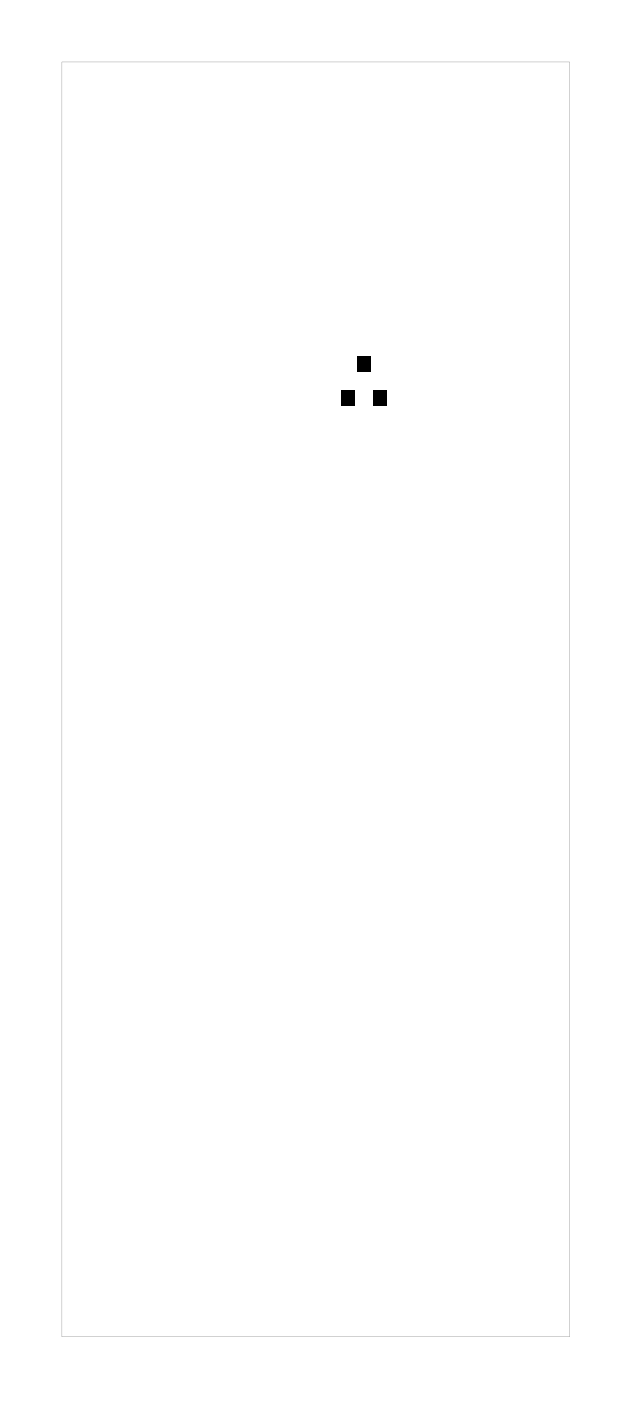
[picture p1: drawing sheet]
<svg xmlns="http://www.w3.org/2000/svg" width="37mm" height="82mm" viewBox="0 0 37 82" stroke-linecap="round" stroke-linejoin="round" font-family="sans-serif">
<g fill="#000">
<path d="M20 22.9h.8v.9h-.8zM21 20.9h.8v.9h-.8zM21.9 22.9h.8v.9h-.8z"/>
<path d="M3.6 3.6h29.8v74.8h-29.8zM3.6 3.6v74.8h29.8v-74.8z"/>
</g>
</svg>
